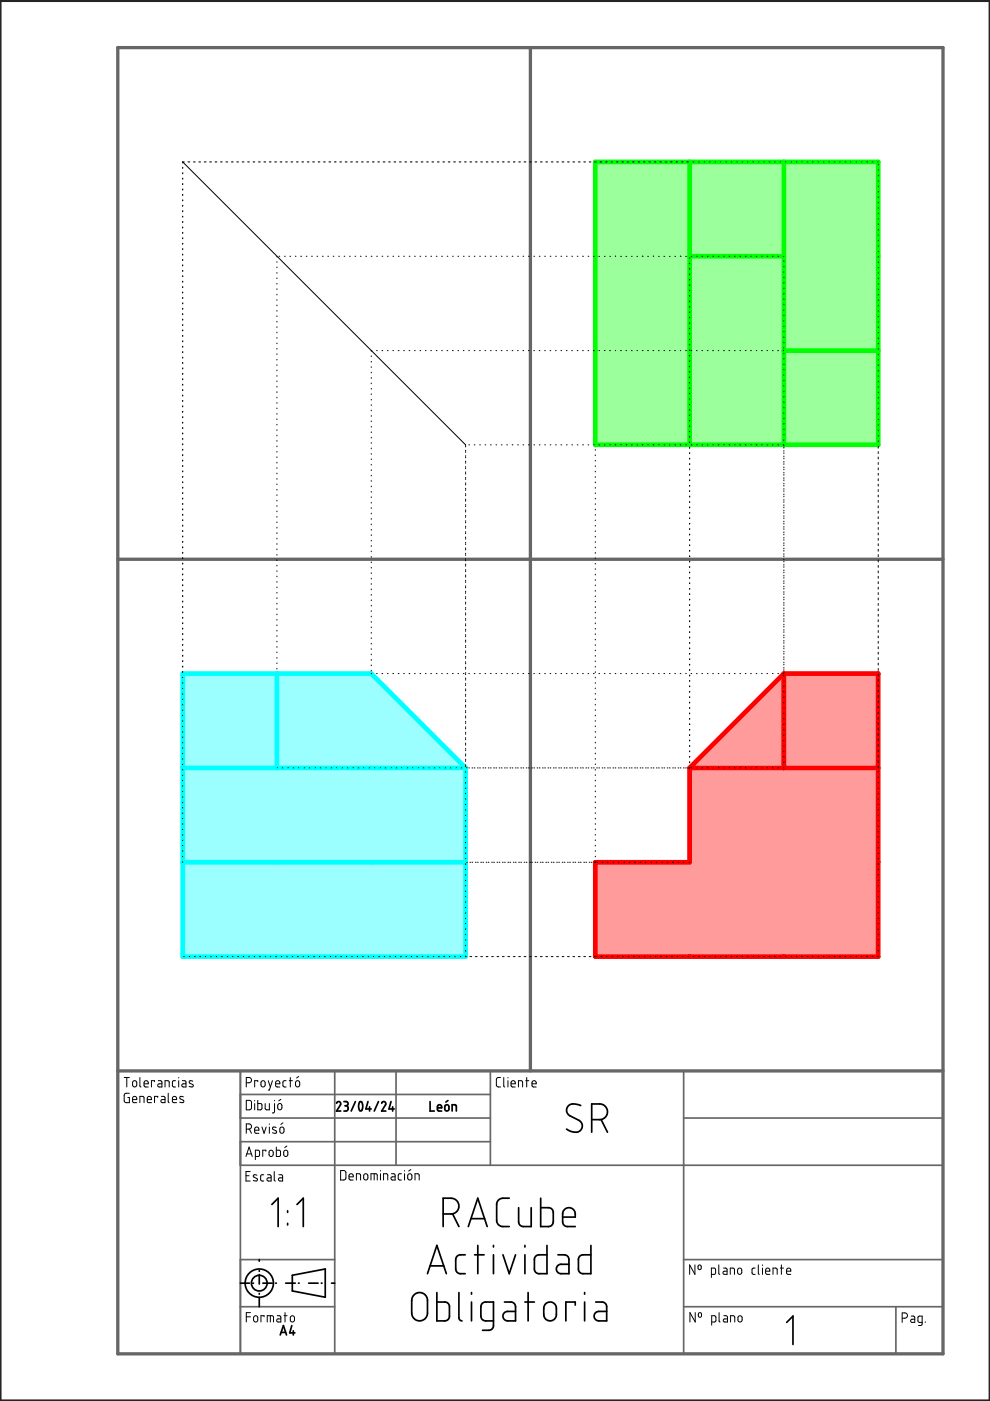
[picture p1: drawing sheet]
<svg xmlns="http://www.w3.org/2000/svg" width="210mm" height="297mm" viewBox="0 0 210 297" stroke-linecap="round" stroke-linejoin="round" font-family="sans-serif">
<path d="M126.2 34.3h60v60h-60z" fill-rule="evenodd" fill="#9bff9b"/>
<path d="M38.7 142.8h40l20 20v40h-60z" fill-rule="evenodd" fill="#9bffff"/>
<path d="M166.2 142.8h20v60h-60v-20h20v-20z" fill-rule="evenodd" fill="#ff9b9b"/>
<path d="M0 .1h210v297h-210z" fill="none" stroke="#242424" stroke-width=".7"/>
<path d="M25 10.1h174.9v276.9h-174.9zM112.5 10.1v217M25 118.6h174.9M25 227.1h174.9" fill="none" stroke="#666" stroke-width=".7"/>
<g fill="none" stroke="#666" stroke-width=".36">
<path d="M51 227.1v59.9M51 237h53M51 232.1h53M71 227.1v59.9M84 227.1v20M104 227.1v20M144.9 227.1v59.9M144.9 237h55M51 247.1h148.9M51 242.1h53M51 267.1h20M51 277.1h20"/>
<path d="M144.9 267.1h55M144.9 277.1h55M189.9 277.1v9.9"/>
</g>
<g fill="none" stroke="#000" stroke-width=".36">
<path d="M71.4 233.9l.3-.3 .5 .2v.4l-.8 1.4h.8M72.9 233.6h.5l.4 .2-.1 .4-.3 .2M73.1 234.4h.3M73.4 234.4l.3 .3 .1 .5-.3 .3-.6 .1M75.4 233.6l-.9 2M76.2 233.7a.57 .57 0 0 1 .6 .1 .57 .57 0 0 1 .1 .6l-.1 .9a.38 .38 0 0 1-.6 .2 .38 .38 0 0 1-.1-.5l-.1-.6zM78 233.6l-.4 1.5h1.1M78.4 234.7v.9M80.2 233.6l-.8 2M80.9 233.9l.4-.3 .5 .2v.3l-.9 1.5h.9M82.9 233.6l-.4 1.5h1.1M83.2 234.7v.9"/>
<path d="M91.2 233.6v2h.9M92.8 234.9h.8l-.1-.6-.6 .1-.1 .9 .2 .2 .6 .1M94.4 234.4l.2-.2 .5 .2 .1 .8-.2 .3-.3 .1-.3-.2zM95 233.3l-.5 .4M95.9 235.6v-1.4l.8 .2 .1 1.2M123.1 234.4l-1.1-.3h-1l-.6 .5-.3 .9 .5 .9 2.6 1.5 .3 .7-.2 .8-.3 .4-.7 .3-1.1-.2-1.1-.5M125.5 237.4h1.8l.9-.4 .5-.6 .1-.6-.1-.6-.3-.5-1-.6h-1.9v6M127.4 237.4l1.4 2.7M57.6 255.4l1.4-1.4v6.1M61 256.7v.3M61 259.4v.3M63 255.4l1.3-1.4v6.1"/>
<path d="M94 257.4h1.9l1-.6 .3-.4 .1-.8-.2-.6-.3-.5-.9-.4-1.9-.1v6.1M95.9 257.3l1.4 2.8M99.9 258.4h2.8M108 254l-2 .2-.5 .4-.2 .6v3.7l.2 .5 .8 .6 1.7 .1M110 256.1v3.2l.4 .6 .5 .2h1.7v-4M114.6 254v6.1l2.2-.2 .4-.3 .1-.5v-2.1l-.1-.5-.8-.4h-1.8M119.3 258h2.7l-.1-1.1-.5-.6-.9-.2-.5 .1-.4 .4-.3 .7v1.9l.2 .5 .5 .3 2 .1M51 272.1h1.9M53.6 272.1h.1M55 267.1v.3M55 269.4v.1M55 270.2v2"/>
<path d="M55 274.2v.2M55 275.1v2M55.7 272.1h2M58.4 272.1h.2M60.6 272.1h2M62 270.4l7-1.4v6l-7-1.3zM63.3 272.1h.1M65.4 272.1h2M68.1 272.1h.2M70.3 272.1h.7M87.8 274.5l.7-.4h.8l.8 .4 .5 .7v3.6l-.4 .7-.6 .5-.7 .1-.6-.2-.6-.5-.3-.5-.1-3.4zM90.6 270l2-5.9 2 5.9"/>
<path d="M91.2 268.4h2.9M92.6 274v6.1h1.7l.6-.2 .4-.7v-2.3l-.2-.4-.6-.4h-1.9M97.3 274v5.5l.3 .4 .4 .2M98.6 266l-1.4 .1-.4 .5-.2 .4v2.1l.2 .5 .7 .4h1.1M99.3 260.1l2-6.1 2 6.1M100 274v.4M100 276.1v4M100.6 266h2M101.3 264.1v5.9M104.6 264.1v.3M104.6 266v4M106.6 266l1.4 4 1.3-4"/>
<path d="M107 276.1h1.6l.5 .4 .2 .5v3.1h-1.7l-.6-.3-.3-.4-.1-.5 .4-.7 .5-.2h1.8M111.3 264.1v.3M111.3 266v4M111.3 276.1h2M112 274v6.1M115.7 276.5l.6-.4h.6l.6 .3 .4 .5v2.1l-.3 .6-.4 .4h-1l-.4-.2-.4-.5-.1-2zM116 264.1v5.9l-2.2-.1-.5-.7v-2.3l.1-.3 .7-.5 1.9-.1M118.3 266l1.6 .1 .5 .3 .2 .5v3.1h-1.8l-.5-.2-.3-.6v-.6l.3-.3 .5-.2h1.8M122 276.7v-.6h-2v4M124 274v.4M124 276.1v4M125.3 264.1v5.9l-2.1-.1-.4-.3-.2-.4v-2.3l.2-.3 .6-.5 1.9-.1"/>
<path d="M126.3 276.1h1.7l.5 .4 .1 .4v3.2h-1.7l-.6-.3-.3-.4v-.5l.4-.7 .5-.2h1.7M59.4 283l.7-1.9 .6 1.9M59.6 282.5h1M61.9 281.1l-.5 1.5h1.1M62.2 282.2v.8M104.6 280.1l-1.9-.1-.6-.5-.1-2.5 .1-.5 .4-.3 2.1-.1v5.1l-.2 .5-.4 .3h-1.7M166.8 280.4l1.3-1.4v6.1"/>
<circle cx="55" cy="272" r="3"/>
<circle cx="55" cy="272" r="1.67"/>
</g>
<g fill="none" stroke="#000" stroke-width=".21">
<path d="M38.7 34.3l60 60.2M38.7 34.3h.2M38.7 34.3v.2M38.7 35.5v.2M38.7 36.6v.3M38.7 37.8v.2M38.7 38.9v.2M38.9 34.3h.2M39.9 34.3h.1M40.1 34.3h.1M41 34.3h.2M41.2 34.3h.2"/>
<path d="M42.2 34.3h.1M42.4 34.3h.1M43.3 34.3h.2M43.5 34.3h.2M44.4 34.3h.2M44.7 34.3h.1M45.6 34.3h.2M45.8 34.3h.2M46.8 34.3h.1M47 34.3h.1M47.9 34.3h.1M48.1 34.3h.2"/>
<path d="M49.1 34.3h.1M49.3 34.3h.1M50.2 34.3h.2M50.4 34.3h.2M51.4 34.3h.1M51.6 34.3h.1M52.5 34.3h.2M52.7 34.3h.2M53.7 34.3h.1M53.9 34.3h.1M54.8 34.3h.1M55 34.3h.2"/>
<path d="M56 34.3h.1M56.2 34.3h.1M57.1 34.3h.2M57.3 34.3h.2M58.3 34.3h.1M58.5 34.3h.1M59.4 34.3h.2M59.6 34.3h.2M60.6 34.3h.1M60.8 34.3h.1M61.7 34.3h.1M61.9 34.3h.2"/>
<path d="M62.8 34.3h.2M63.1 34.3h.1M64 34.3h.2M64.2 34.3h.2M65.2 34.3h.1M65.4 34.3h.1M66.3 34.3h.1M66.5 34.3h.2M67.5 34.3h.1M67.7 34.3h.1M68.6 34.3h.1M68.8 34.3h.2"/>
<path d="M69.7 34.3h.2M70 34.3h.1M70.9 34.3h.2M71.1 34.3h.2M72.1 34.3h.1M72.3 34.3h.1M73.2 34.3h.1M73.4 34.3h.2M74.3 34.3h.2M74.6 34.3h.1M75.5 34.3h.1M75.7 34.3h.2"/>
<path d="M76.6 34.3h.2M76.9 34.3h.1M77.8 34.3h.1M78 34.3h.2M79 34.3h.1M79.2 34.3h.1M80.1 34.3h.1M80.3 34.3h.2M81.2 34.3h.2M81.5 34.3h.1M82.4 34.3h.1M82.6 34.3h.2"/>
<path d="M83.5 34.3h.2M83.8 34.3h.1M84.7 34.3h.1M84.9 34.3h.2M85.9 34.3h.1M86.1 34.3h.1M87 34.3h.1M87.2 34.3h.2M88.1 34.3h.2M88.3 34.3h.2M89.3 34.3h.2M89.5 34.3h.2"/>
<path d="M90.4 34.3h.2M90.7 34.3h.1M91.6 34.3h.1M91.8 34.3h.1M92.7 34.3h.2M93 34.3h.1M93.9 34.3h.1M94.1 34.3h.2M95 34.3h.2M95.2 34.3h.2M96.2 34.3h.1M96.4 34.3h.2"/>
<path d="M97.3 34.3h.2M97.6 34.3h.1M98.5 34.3h.1M98.7 34.3h.1M99.6 34.3h.2M99.9 34.3h.1M100.8 34.3h.1M101 34.3h.2M101.9 34.3h.2M102.2 34.3h.1M103.1 34.3h.1M103.3 34.3h.2"/>
<path d="M104.2 34.3h.2M104.5 34.3h.1M105.4 34.3h.1M105.6 34.3h.1M106.5 34.3h.2M106.7 34.3h.2M107.7 34.3h.1M107.9 34.3h.2M108.8 34.3h.2M109.1 34.3h.1M110 34.3h.1M110.2 34.3h.1"/>
<path d="M111.1 34.3h.2M111.4 34.3h.1M112.3 34.3h.1M112.5 34.3h.1M113.4 34.3h.2M113.6 34.3h.2M114.6 34.3h.1M114.8 34.3h.2M115.7 34.3h.2M116 34.3h.1M116.9 34.3h.1M117.1 34.3h.1"/>
<path d="M118 34.3h.2M118.2 34.3h.2M119.2 34.3h.1M119.4 34.3h.1M120.3 34.3h.2M120.5 34.3h.2M121.5 34.3h.1M121.7 34.3h.1M122.6 34.3h.2M122.9 34.3h.1M123.8 34.3h.1M124 34.3h.1"/>
<path d="M124.9 34.3h.2M125.1 34.3h.2M126.1 34.3h.1M126.3 34.3h.1M127.2 34.3h.2M127.4 34.3h.2M128.4 34.3h.1M128.6 34.3h.1M129.5 34.3h.2M129.8 34.3h.1M130.7 34.3h.1M130.9 34.3h.1"/>
<path d="M131.8 34.3h.2M132 34.3h.2M133 34.3h.1M133.2 34.3h.1M134.1 34.3h.2M134.3 34.3h.2M135.3 34.3h.1M135.5 34.3h.1M136.4 34.3h.2M136.6 34.3h.2M137.6 34.3h.1M137.8 34.3h.1"/>
<path d="M138.7 34.3h.2M138.9 34.3h.2M139.9 34.3h.1M140.1 34.3h.1M141 34.3h.2M141.2 34.3h.2M142.2 34.3h.1M142.4 34.3h.1M143.3 34.3h.2M143.5 34.3h.2M144.5 34.3h.1M144.7 34.3h.1"/>
<path d="M145.6 34.3h.2M145.8 34.3h.2M147 34.3h.1M148.1 34.3h.2M149.3 34.3h.1M150.4 34.3h.2M151.6 34.3h.1M152.7 34.3h.2M153.9 34.3h.1M155 34.3h.2M156.2 34.3h.1M157.3 34.3h.2"/>
<path d="M158.5 34.3h.1M159.6 34.3h.2M160.8 34.3h.1M161.9 34.3h.2M163.1 34.3h.1M164.2 34.3h.2M165.4 34.3h.1M166.5 34.3h.2M167.7 34.3h.1M168.8 34.3h.2M170 34.3h.1M171.1 34.3h.2"/>
<path d="M172.3 34.3h.1M173.4 34.3h.2M174.6 34.3h.1M175.7 34.3h.2M176.9 34.3h.1M178 34.3h.2M179.2 34.3h.1M180.3 34.3h.2M181.5 34.3h.1M182.6 34.3h.2M183.8 34.3h.1M184.9 34.3h.2"/>
<path d="M186.1 34.3h.1M186.2 34.8v.2M186.2 36v.1M186.2 37.1v.2M186.2 38.3v.1M186.2 39.4v.2M38.7 40.1v.2M38.7 41.2v.2M38.7 42.4v.2M38.7 43.5v.2M38.7 44.7v.2M38.7 45.8v.2"/>
<path d="M38.7 47v.2M38.7 48.1v.2M38.7 49.3v.2M38.7 50.4v.2M38.7 51.6v.2M38.7 52.7v.2M38.7 53.9v.2M38.7 55v.2M38.7 56.2v.2M38.7 57.3v.2M38.7 58.5v.2M38.7 59.6v.2"/>
<path d="M58.7 54.3v.2M58.7 55.5v.1M58.7 56.6v.2M58.7 57.8v.1M58.7 58.9v.2M59.2 54.3h.1M60.3 54.3h.2M61.5 54.3h.1M62.6 54.3h.2M63.8 54.3h.1M64.9 54.3h.2M66.1 54.3h.1"/>
<path d="M67.2 54.3h.2M68.4 54.3h.1M69.5 54.3h.2M70.7 54.3h.1M71.8 54.3h.2M73 54.3h.1M74.1 54.3h.2M75.3 54.3h.1M76.4 54.3h.2M77.6 54.3h.1M78.7 54.3h.2M79.9 54.3h.1"/>
<path d="M81 54.3h.2M82.1 54.3h.2M83.3 54.3h.2M84.5 54.3h.1M85.6 54.3h.1M86.8 54.3h.1M87.9 54.3h.2M89 54.3h.2M90.2 54.3h.2M91.4 54.3h.1M92.5 54.3h.1M93.6 54.3h.2"/>
<path d="M94.8 54.3h.2M95.9 54.3h.2M97.1 54.3h.1M98.3 54.3h.1M99.4 54.3h.1M100.5 54.3h.2M101.7 54.3h.2M102.8 54.3h.2M104 54.3h.1M105.2 54.3h.1M106.3 54.3h.1M107.4 54.3h.2"/>
<path d="M108.6 54.3h.2M109.7 54.3h.2M110.9 54.3h.1M112 54.3h.2M113.2 54.3h.1M114.3 54.3h.2M115.5 54.3h.1M116.6 54.3h.2M117.8 54.3h.1M118.9 54.3h.2M120.1 54.3h.1M121.2 54.3h.2"/>
<path d="M122.4 54.3h.1M123.5 54.3h.2M124.7 54.3h.1M125.8 54.3h.2M127 54.3h.1M128.1 54.3h.2M129.3 54.3h.1M130.4 54.3h.2M131.6 54.3h.1M132.7 54.3h.2M133.9 54.3h.1M135 54.3h.2"/>
<path d="M136.2 54.3h.1M137.3 54.3h.2M138.5 54.3h.1M139.6 54.3h.2M140.8 54.3h.1M141.9 54.3h.2M143.1 54.3h.1M144.2 54.3h.2M145.4 54.3h.1M146.2 54.6v.2M146.2 55.8v.1M146.2 56.9v.2"/>
<path d="M146.2 58.1v.1M146.2 59.2v.2M146.5 54.3h.2M147.7 54.3h.1M148.8 54.3h.2M150 54.3h.1M151.1 54.3h.2M152.3 54.3h.1M153.4 54.3h.2M154.6 54.3h.1M155.7 54.3h.2M156.9 54.3h.1"/>
<path d="M158 54.3h.2M159.2 54.3h.1M160.3 54.3h.2M161.5 54.3h.1M162.6 54.3h.2M163.8 54.3h.1M164.9 54.3h.2M166.1 54.3h.1M166.2 55.3v.2M166.2 56.5v.1M166.2 57.6v.2M166.2 58.8v.1"/>
<path d="M166.2 59.9v.1M186.2 40.6v.1M186.2 41.7v.2M186.2 42.9v.1M186.2 44v.2M186.2 45.2v.1M186.2 46.3v.2M186.2 47.5v.1M186.2 48.6v.2M186.2 49.8v.1M186.2 50.9v.2M186.2 52.1v.1"/>
<path d="M186.2 53.2v.2M186.2 54.4v.1M186.2 55.5v.2M186.2 56.7v.1M186.2 57.8v.2M186.2 59v.1M38.7 60.8v.2M38.7 61.9v.2M38.7 63.1v.2M38.7 64.2v.2M38.7 65.4v.2M38.7 66.5v.2"/>
<path d="M38.7 67.6v.3M38.7 68.8v.2M38.7 70v.2M38.7 71.1v.2M38.7 72.3v.2M38.7 73.4v.2M38.7 74.5v.3M38.7 75.7v.2M38.7 76.9v.2M38.7 78v.2M38.7 79.1v.3M58.7 60.1v.1"/>
<path d="M58.7 61.2v.2M58.7 62.4v.1M58.7 63.5v.2M58.7 64.7v.1M58.7 65.8v.2M58.7 67v.1M58.7 68.1v.2M58.7 69.3v.1M58.7 70.4v.2M58.7 71.6v.1M58.7 72.7v.2M58.7 73.9v.1"/>
<path d="M58.7 75v.2M58.7 76.2v.1M58.7 77.3v.2M58.7 78.5v.1M58.7 79.6v.2M78.7 75.5v.1M78.7 76.6v.2M78.7 77.8v.1M78.7 78.9v.2M78.8 74.3l-.1 .2M79.8 74.3h.2M81 74.3h.2"/>
<path d="M82.1 74.3h.2M83.3 74.3h.1M84.4 74.3h.2M85.6 74.3h.1M86.7 74.3h.2M87.9 74.3h.1M89 74.3h.2M90.2 74.3h.1M91.3 74.3h.2M92.5 74.3h.1M93.6 74.3h.2M94.8 74.3h.1"/>
<path d="M95.9 74.3h.2M97.1 74.3h.1M98.2 74.3h.2M99.4 74.3h.1M100.5 74.3h.2M101.7 74.3h.1M102.8 74.3h.2M104 74.3h.1M105.1 74.3h.2M106.3 74.3h.1M107.4 74.3h.2M108.6 74.3h.1"/>
<path d="M109.7 74.3h.2M110.9 74.3h.1M112 74.3h.2M113.2 74.3h.1M114.3 74.3h.2M115.5 74.3h.1M116.6 74.3h.2M117.8 74.3h.1M118.9 74.3h.2M120.1 74.3h.1M121.2 74.3h.2M122.4 74.3h.1"/>
<path d="M123.5 74.3h.2M124.7 74.3h.1M125.8 74.3h.2M127 74.3h.1M128.1 74.3h.2M129.3 74.3h.1M130.4 74.3h.2M131.6 74.3h.1M132.7 74.3h.2M133.9 74.3h.1M135 74.3h.2M136.2 74.3h.1"/>
<path d="M137.3 74.3h.2M138.5 74.3h.1M139.6 74.3h.2M140.8 74.3h.1M141.9 74.3h.2M143.1 74.3h.1M144.2 74.3h.2M145.4 74.3h.1M146.2 60.4v.1M146.2 61.5v.2M146.2 62.7v.1M146.2 63.8v.2"/>
<path d="M146.2 65v.1M146.2 66.1v.2M146.2 67.3v.1M146.2 68.4v.2M146.2 69.6v.1M146.2 70.7v.2M146.2 71.9v.1M146.2 73v.2M146.2 74.2v.1M146.2 75.3v.2M146.2 76.5v.1M146.2 77.6v.2"/>
<path d="M146.2 78.8v.1M146.2 79.9v.2M146.5 74.3h.2M147.7 74.3h.1M148.8 74.3h.2M150 74.3h.1M151.1 74.3h.2M152.3 74.3h.1M153.4 74.3h.2M154.6 74.3h.1M155.7 74.3h.2M156.9 74.3h.1"/>
<path d="M158 74.3h.2M159.2 74.3h.1M160.3 74.3h.2M161.5 74.3h.1M162.6 74.3h.2M163.8 74.3h.1M164.9 74.3h.2M166.1 74.3h.1M166.2 61.1v.1M166.2 62.2v.2M166.2 63.4v.1M166.2 64.5v.2"/>
<path d="M166.2 65.7v.1M166.2 66.8v.2M166.2 68v.1M166.2 69.1v.2M166.2 70.3v.1M166.2 71.4v.2M166.2 72.6v.1M166.2 73.7v.2M166.2 74.8v.2M166.2 76v.2M166.2 77.2v.1M166.2 78.3v.1"/>
<path d="M166.2 79.5v.1M186.2 60.1v.2M186.2 61.3v.1M186.2 62.4v.2M186.2 63.6v.1M186.2 64.7v.2M186.2 65.9v.1M186.2 67v.2M186.2 68.2v.1M186.2 69.3v.2M186.2 70.5v.1M186.2 71.6v.2"/>
<path d="M186.2 72.8v.1M186.2 73.9v.2M186.2 75.1v.1M186.2 76.2v.2M186.2 77.4v.1M186.2 78.5v.2M186.2 79.7v.1M38.7 80.3v.2M38.7 81.4v.3M38.7 82.6v.2M38.7 83.8v.2M38.7 84.9v.2"/>
<path d="M38.7 86v.3M38.7 87.2v.2M38.7 88.3v.3M38.7 89.5v.2M38.7 90.7v.2M38.7 91.8v.2M38.7 92.9v.3M38.7 94.1v.2M38.7 95.2v.3M38.7 96.4v.2M38.7 97.5v.3M38.7 98.7v.2"/>
<path d="M38.7 99.8v.3M58.7 80.8v.1M58.7 81.9v.2M58.7 83.1v.1M58.7 84.2v.2M58.7 85.4v.1M58.7 86.5v.2M58.7 87.7v.1M58.7 88.8v.2M58.7 90v.1M58.7 91.1v.2M58.7 92.3v.1"/>
<path d="M58.7 93.4v.2M58.7 94.6v.1M58.7 95.7v.2M58.7 96.9v.1M58.7 98v.2M58.7 99.2v.1M78.7 80.1v.1M78.7 81.2v.2M78.7 82.4v.1M78.7 83.5v.2M78.7 84.7v.1M78.7 85.8v.2"/>
<path d="M78.7 87v.1M78.7 88.1v.2M78.7 89.3v.1M78.7 90.4v.2M78.7 91.6v.1M78.7 92.7v.2M78.7 93.9v.1M78.7 95v.2M78.7 96.2v.1M78.7 97.3v.2M78.7 98.4v.2M78.7 99.6v.2"/>
<path d="M98.7 94.6v.2M98.7 95.5v.1M98.7 95.8v.1M98.7 96.6v.2M98.7 96.9v.2M98.7 97.8v.1M98.7 98.1v.1M98.7 98.9v.2M98.7 99.2v.2M99.4 94.3h.1M100.5 94.3h.2M101.7 94.3h.2"/>
<path d="M102.8 94.3h.2M104 94.3h.1M105.2 94.3h.1M106.3 94.3h.1M107.4 94.3h.2M108.6 94.3h.2M109.7 94.3h.2M110.9 94.3h.1M112 94.3h.2M113.2 94.3h.1M114.3 94.3h.2M115.5 94.3h.1"/>
<path d="M116.6 94.3h.2M117.8 94.3h.1M118.9 94.3h.2M120.1 94.3h.1M121.2 94.3h.2M122.4 94.3h.1M123.5 94.3h.2M124.7 94.3h.1M125.8 94.3h.2M126.2 95.3v.2M126.2 96.5v.1M126.2 97.6v.1"/>
<path d="M126.2 98.8v.1M126.2 99.9v.2M127 94.3h.1M128.1 94.3h.2M129.3 94.3h.1M130.4 94.3h.2M131.6 94.3h.1M132.7 94.3h.2M133.9 94.3h.1M135 94.3h.2M136.2 94.3h.1M137.3 94.3h.2"/>
<path d="M138.5 94.3h.1M139.6 94.3h.2M140.8 94.3h.1M141.9 94.3h.2M143.1 94.3h.1M144.2 94.3h.2M145.4 94.3h.1M146.2 81.1v.1M146.2 82.2v.2M146.2 83.4v.1M146.2 84.5v.2M146.2 85.7v.1"/>
<path d="M146.2 86.8v.2M146.2 88v.1M146.2 89.1v.2M146.2 90.3v.1M146.2 91.4v.2M146.2 92.6v.1M146.2 93.7v.2M146.2 94.9v.1M146.2 96v.2M146.2 97.2v.1M146.2 98.3v.2M146.2 99.5v.1"/>
<path d="M146.5 94.3h.2M147.7 94.3h.1M148.8 94.3h.2M150 94.3h.1M151.1 94.3h.2M152.3 94.3h.1M153.4 94.3h.2M154.6 94.3h.1M155.7 94.3h.2M156.9 94.3h.1M158 94.3h.2M159.2 94.3h.1"/>
<path d="M160.3 94.3h.2M161.5 94.3h.1M162.6 94.3h.2M163.8 94.3h.1M164.9 94.3h.2M166.1 94.3h.1M166.2 80.6v.2M166.2 81.7v.2M166.2 82.9v.2M166.2 84.1v.1M166.2 85.2v.1M166.2 86.3v.2"/>
<path d="M166.2 87.5v.2M166.2 88.6v.2M166.2 89.8v.1M166.2 91v.1M166.2 92.1v.1M166.2 93.2v.2M166.2 94.4v.2M166.2 94.9v.1M166.2 95.5v.2M166.2 96v.2M166.2 96.7v.1M166.2 97.2v.1"/>
<path d="M166.2 97.8v.2M166.2 98.3v.2M166.2 99v.1M166.2 99.5v.1M186.2 80.8v.2M186.2 82v.1M186.2 83.1v.2M186.2 84.3v.1M186.2 85.4v.2M186.2 86.6v.1M186.2 87.7v.2M186.2 88.9v.1"/>
<path d="M186.2 90v.2M186.2 91.2v.1M186.2 92.3v.2M186.2 93.5v.1M186.2 94.6v.2M186.2 94.9v.1M186.2 95.8v.1M186.2 96v.2M186.2 96.9v.1M186.2 97.2v.1M186.2 98.1v.1M186.2 98.3v.2"/>
<path d="M186.2 99.2v.2M186.2 99.5v.1M38.7 101v.2M38.7 102.2v.2M38.7 103.3v.2M38.7 104.4v.3M38.7 105.6v.2M38.7 106.7v.3M38.7 107.9v.2M38.7 109v.3M38.7 110.2v.2M38.7 111.3v.3"/>
<path d="M38.7 112.5v.2M38.7 113.6v.3M38.7 114.8v.2M38.7 115.9v.3M38.7 117.1v.2M38.7 118.2v.2M38.7 119.4v.2M58.7 100.3v.2M58.7 101.5v.1M58.7 102.6v.2M58.7 103.8v.1M58.7 104.9v.2"/>
<path d="M58.7 106.1v.1M58.7 107.2v.2M58.7 108.4v.1M58.7 109.5v.2M58.7 110.7v.1M58.7 111.8v.2M58.7 112.9v.2M58.7 114.1v.2M58.7 115.3v.1M58.7 116.4v.1M58.7 117.6v.1M58.7 118.7v.2"/>
<path d="M58.7 119.8v.2M78.7 100.8v.1M78.7 101.9v.1M78.7 103.1v.1M78.7 104.2v.2M78.7 105.3v.2M78.7 106.5v.2M78.7 107.7v.1M78.7 108.8v.1M78.7 109.9v.2M78.7 111.1v.2M78.7 112.2v.2"/>
<path d="M78.7 113.4v.1M78.7 114.6v.1M78.7 115.7v.1M78.7 116.8v.2M78.7 118v.2M78.7 119.1v.2M98.7 100.1v.1M98.7 100.4v.1M98.7 101.2v.2M98.7 101.5v.2M98.7 102.4v.1M98.7 102.7v.1"/>
<path d="M98.7 103.5v.2M98.7 103.8v.2M98.7 104.6v.2M98.7 105v.1M98.7 105.8v.2M98.7 106.1v.2M98.7 107v.1M98.7 107.3v.1M98.7 108.1v.1M98.7 108.4v.2M98.7 109.3v.1M98.7 109.6v.1"/>
<path d="M98.7 110.4v.2M98.7 110.7v.2M98.7 111.5v.2M98.7 111.9v.1M98.7 112.7v.2M98.7 113v.2M98.7 113.9v.1M98.7 114.2v.1M98.7 115v.1M98.7 115.3v.2M98.7 116.2v.1M98.7 116.5v.1"/>
<path d="M98.7 117.3v.2M98.7 117.6v.2M98.7 118.4v.2M98.7 118.8v.1M98.7 119.6v.2M98.7 119.9v.2M126.2 101v.2M126.2 102.2v.2M126.2 103.4v.1M126.2 104.5v.1M126.2 105.6v.2M126.2 106.8v.2"/>
<path d="M126.2 107.9v.2M126.2 109.1v.1M126.2 110.3v.1M126.2 111.4v.1M126.2 112.5v.2M126.2 113.7v.2M126.2 114.9v.1M126.2 116v.1M126.2 117.1v.2M126.2 118.3v.1M126.2 119.4v.2M146.2 100.6v.2"/>
<path d="M146.2 101.7v.2M146.2 102.9v.2M146.2 104.1v.1M146.2 105.2v.2M146.2 106.4v.1M146.2 107.5v.2M146.2 108.6v.2M146.2 109.8v.2M146.2 111v.1M146.2 112.1v.1M146.2 113.3v.1M146.2 114.4v.2"/>
<path d="M146.2 115.5v.2M146.2 116.7v.2M146.2 117.9v.1M146.2 119v.1M166.2 100.1v.2M166.2 100.6v.2M166.2 101.3v.2M166.2 101.7v.2M166.2 102.4v.2M166.2 102.9v.2M166.2 103.6v.1M166.2 104.1v.1"/>
<path d="M166.2 104.7v.2M166.2 105.2v.1M166.2 105.9v.1M166.2 106.4v.1M166.2 107v.2M166.2 107.5v.2M166.2 108.2v.1M166.2 108.6v.2M166.2 109.3v.2M166.2 109.8v.2M166.2 110.5v.1M166.2 111v.1"/>
<path d="M166.2 111.6v.2M166.2 112.1v.1M166.2 112.8v.1M166.2 113.3v.1M166.2 113.9v.2M166.2 114.4v.2M166.2 115.1v.1M166.2 115.5v.2M166.2 116.2v.2M166.2 116.7v.2M166.2 117.4v.1M166.2 117.9v.1"/>
<path d="M166.2 118.5v.2M166.2 119v.1M166.2 119.7v.1M186.2 100.4v.1M186.2 100.6v.2M186.2 101.5v.2M186.2 101.7v.2M186.2 102.7v.1M186.2 102.9v.2M186.2 103.8v.1M186.2 104.1v.1M186.2 105v.1"/>
<path d="M186.2 105.2v.1M186.2 106.1v.2M186.2 106.4v.1M186.2 107.3v.1M186.2 107.5v.2M186.2 108.4v.2M186.2 108.6v.2M186.2 109.6v.1M186.2 109.8v.2M186.2 110.7v.1M186.2 111v.1M186.2 111.8v.2"/>
<path d="M186.2 112.1v.1M186.2 113v.2M186.2 113.3v.1M186.2 114.2v.1M186.2 114.4v.2M186.2 115.3v.1M186.2 115.5v.2M186.2 116.5v.1M186.2 116.7v.2M186.2 117.6v.2M186.2 117.9v.1M186.2 118.7v.2"/>
<path d="M186.2 119v.1M186.2 119.9v.2M38.7 120.5v.3M38.7 121.7v.2M38.7 122.8v.3M38.7 124v.2M38.7 125.1v.2M38.7 126.3v.2M38.7 127.4v.3M38.7 128.6v.2M38.7 129.7v.2M38.7 130.9v.2"/>
<path d="M38.7 132v.2M38.7 133.2v.2M38.7 134.3v.3M38.7 135.5v.2M38.7 136.6v.2M38.7 137.8v.2M38.7 138.9v.2M58.7 121v.2M58.7 122.2v.1M58.7 123.3v.1M58.7 124.5v.1M58.7 125.6v.2"/>
<path d="M58.7 126.7v.2M58.7 127.9v.2M58.7 129.1v.1M58.7 130.2v.1M58.7 131.3v.2M58.7 132.5v.2M58.7 133.6v.2M58.7 134.8v.1M58.7 136v.1M58.7 137.1v.1M58.7 138.2v.2M58.7 139.4v.2"/>
<path d="M78.7 120.3v.1M78.7 121.5v.1M78.7 122.6v.1M78.7 123.7v.2M78.7 124.9v.2M78.7 126v.2M78.7 127.2v.1M78.7 128.3v.2M78.7 129.5v.1M78.7 130.6v.2M78.7 131.8v.1M78.7 132.9v.2"/>
<path d="M78.7 134.1v.1M78.7 135.2v.2M78.7 136.4v.1M78.7 137.5v.2M78.7 138.7v.1M78.7 139.8v.2M98.7 120.8v.1M98.7 121.1v.1M98.7 121.9v.1M98.7 122.2v.2M98.7 123v.2M98.7 123.4v.1"/>
<path d="M98.7 124.2v.2M98.7 124.5v.2M98.7 125.3v.2M98.7 125.7v.1M98.7 126.5v.1M98.7 126.8v.2M98.7 127.7v.1M98.7 128v.1M98.7 128.8v.1M98.7 129.1v.2M98.7 129.9v.2M98.7 130.3v.1"/>
<path d="M98.7 131.1v.2M98.7 131.4v.2M98.7 132.2v.2M98.7 132.6v.1M98.7 133.4v.1M98.7 133.7v.2M98.7 134.5v.2M98.7 134.9v.1M98.7 135.7v.1M98.7 136v.2M98.7 136.8v.2M98.7 137.2v.1"/>
<path d="M98.7 138v.1M98.7 138.3v.2M98.7 139.1v.2M98.7 139.4v.2M126.2 120.6v.1M126.2 121.8v.1M126.2 122.9v.1M126.2 124v.2M126.2 125.2v.1M126.2 126.3v.2M126.2 127.5v.1M126.2 128.6v.2"/>
<path d="M126.2 129.8v.1M126.2 130.9v.2M126.2 132.1v.1M126.2 133.2v.2M126.2 134.4v.1M126.2 135.5v.2M126.2 136.7v.1M126.2 137.8v.2M126.2 139v.1M146.2 120.1v.2M146.2 121.3v.2M146.2 122.4v.2"/>
<path d="M146.2 123.6v.1M146.2 124.8v.1M146.2 125.9v.1M146.2 127v.2M146.2 128.2v.2M146.2 129.3v.2M146.2 130.5v.1M146.2 131.6v.2M146.2 132.8v.1M146.2 133.9v.2M146.2 135.1v.2M146.2 136.2v.2"/>
<path d="M146.2 137.4v.1M146.2 138.5v.2M146.2 139.7v.1M166.2 120.1v.2M166.2 120.8v.2M166.2 121.3v.2M166.2 122v.1M166.2 122.4v.2M166.2 123.1v.2M166.2 123.6v.1M166.2 124.3v.1M166.2 124.8v.1"/>
<path d="M166.2 125.4v.2M166.2 125.9v.1M166.2 126.6v.1M166.2 127v.2M166.2 127.7v.2M166.2 128.2v.2M166.2 128.9v.1M166.2 129.3v.2M166.2 130v.2M166.2 130.5v.1M166.2 131.2v.1M166.2 131.6v.2"/>
<path d="M166.2 132.3v.2M166.2 132.8v.1M166.2 133.5v.1M166.2 133.9v.2M166.2 134.6v.2M166.2 135.1v.1M166.2 135.8v.1M166.2 136.2v.2M166.2 136.9v.2M166.2 137.4v.1M166.2 138.1v.1M166.2 138.5v.2"/>
<path d="M166.2 139.2v.2M166.2 139.7v.1M186.2 120.1v.2M186.2 121.1v.1M186.2 121.3v.2M186.2 122.2v.1M186.2 122.4v.2M186.2 123.3v.2M186.2 123.6v.1M186.2 124.5v.2M186.2 124.8v.1M186.2 125.6v.2"/>
<path d="M186.2 125.9v.1M186.2 126.8v.1M186.2 127v.2M186.2 128v.1M186.2 128.2v.2M186.2 129.1v.1M186.2 129.3v.2M186.2 130.2v.2M186.2 130.5v.1M186.2 131.4v.2M186.2 131.6v.2M186.2 132.5v.2"/>
<path d="M186.2 132.8v.1M186.2 133.7v.1M186.2 133.9v.2M186.2 134.9v.1M186.2 135.1v.1M186.2 136v.1M186.2 136.2v.2M186.2 137.1v.2M186.2 137.4v.1M186.2 138.3v.2M186.2 138.5v.2M186.2 139.4v.2"/>
<path d="M186.2 139.7v.1M38.7 140.1v.2M38.7 141.2v.3M38.7 142.4v.2M38.7 143.6v.1M38.7 144.7v.2M38.7 145.9v.1M38.7 147v.2M38.7 148.2v.1M38.7 149.4v.1M38.7 150.5v.1M38.7 151.6v.2"/>
<path d="M38.7 152.8v.2M38.7 153.9v.2M38.7 155.1v.1M38.7 156.2v.2M38.7 157.4v.1M38.7 158.5v.2M38.7 159.7v.1M58.7 140.5v.2M58.7 141.7v.1M78.7 142.8h.1M78.7 141v.1M78.7 142.1v.2"/>
<path d="M79.8 142.8h.2M81 142.8h.2M82.1 142.8h.2M83.3 142.8h.1M84.4 142.8h.2M85.6 142.8h.1M86.7 142.8h.2M87.9 142.8h.1M89 142.8h.2M90.2 142.8h.1M91.3 142.8h.2M92.5 142.8h.1"/>
<path d="M93.6 142.8h.2M94.8 142.8h.1M95.9 142.8h.2M97.1 142.8h.1M98.2 142.8h.2M98.7 140.3v.1M98.7 140.6v.2M98.7 141.4v.2M98.7 141.8v.1M98.7 142.6v.1M98.7 142.9v.1M98.7 143.7v.2"/>
<path d="M98.7 144.1v.1M98.7 144.9v.1M98.7 145.2v.2M98.7 146v.2M98.7 146.3v.2M98.7 147.2v.1M98.7 147.5v.2M98.7 148.3v.2M98.7 148.7v.1M98.7 149.5v.1M98.7 149.8v.1M98.7 150.6v.2"/>
<path d="M98.7 150.9v.2M98.7 151.8v.1M98.7 152.1v.2M98.7 152.9v.2M98.7 153.2v.2M98.7 154.1v.1M98.7 154.4v.1M98.7 155.2v.2M98.7 155.6v.1M98.7 156.4v.1M98.7 156.7v.1M98.7 157.5v.2"/>
<path d="M98.7 157.8v.2M98.7 158.7v.1M98.7 159v.2M98.7 159.8v.2M99.4 142.8h.1M100.5 142.8h.2M101.7 142.8h.1M102.8 142.8h.2M104 142.8h.1M105.1 142.8h.2M106.3 142.8h.1M107.4 142.8h.2"/>
<path d="M108.6 142.8h.1M109.7 142.8h.2M110.9 142.8h.1M112 142.8h.2M113.2 142.8h.1M114.3 142.8h.2M115.5 142.8h.1M116.6 142.8h.2M117.8 142.8h.1M118.9 142.8h.2M120.1 142.8h.1M121.2 142.8h.2"/>
<path d="M122.4 142.8h.1M123.5 142.8h.2M124.7 142.8h.1M125.8 142.8h.2M126.2 140.1v.2M126.2 141.3v.1M126.2 142.4v.2M126.2 143.6v.1M126.2 144.7v.2M126.2 145.9v.1M126.2 147v.2M126.2 148.2v.1"/>
<path d="M126.2 149.3v.2M126.2 150.5v.1M126.2 151.6v.2M126.2 152.8v.1M126.2 153.9v.2M126.2 155.1v.1M126.2 156.2v.2M126.2 157.4v.1M126.2 158.5v.2M126.2 159.7v.1M127 142.8h.1M128.1 142.8h.2"/>
<path d="M129.3 142.8h.1M130.4 142.8h.2M131.6 142.8h.1M132.7 142.8h.2M133.9 142.8h.1M135 142.8h.2M136.2 142.8h.1M137.3 142.8h.2M138.5 142.8h.1M139.6 142.8h.2M140.8 142.8h.1M141.9 142.8h.2"/>
<path d="M143.1 142.8h.1M144.2 142.8h.2M145.4 142.8h.1M146.2 140.8v.2M146.2 142v.1M146.2 143.2v.1M146.2 144.3v.1M146.2 145.4v.2M146.2 146.6v.1M146.2 147.7v.2M146.2 148.9v.1M146.2 150v.2"/>
<path d="M146.2 151.2v.1M146.2 152.3v.2M146.2 153.5v.1M146.2 154.6v.2M146.2 155.8v.1M146.2 156.9v.2M146.2 158.1v.1M146.2 159.2v.2M146.5 142.8h.2M147.7 142.8h.1M148.8 142.8h.2M150 142.8h.1"/>
<path d="M151.1 142.8h.2M152.3 142.8h.1M153.4 142.8h.2M154.6 142.8h.1M155.7 142.8h.2M156.9 142.8h.1M158 142.8h.2M159.2 142.8h.1M160.3 142.8h.2M161.5 142.8h.1M162.6 142.8h.2M163.8 142.8h.1"/>
<path d="M164.9 142.8h.2M166.1 142.8h.1M166.2 140.4v.1M166.2 140.8v.2M166.2 141.5v.2M166.2 142v.1M166.2 142.7v.1M166.2 143.2v.1M166.2 144.3v.1M166.2 145.4v.2M166.2 146.6v.1M166.2 147.7v.2"/>
<path d="M166.2 148.9v.1M166.2 150v.2M166.2 151.2v.1M166.2 152.3v.2M166.2 153.5v.1M166.2 154.6v.2M166.2 155.8v.1M166.2 156.9v.2M166.2 158.1v.1M166.2 159.2v.2M186.2 140.6v.1M186.2 140.8v.2"/>
<path d="M186.2 141.7v.2M186.2 142v.1M186.2 142.9v.1M186.2 143.2v.1M186.2 144v.2M186.2 144.3v.1M186.2 145.2v.1M186.2 145.4v.2M186.2 146.3v.2M186.2 146.6v.1M186.2 147.5v.1M186.2 147.7v.2"/>
<path d="M186.2 148.6v.2M186.2 148.9v.1M186.2 149.8v.1M186.2 150v.2M186.2 150.9v.2M186.2 151.2v.1M186.2 152.1v.1M186.2 152.3v.2M186.2 153.2v.2M186.2 153.5v.1M186.2 154.4v.1M186.2 154.6v.2"/>
<path d="M186.2 155.5v.2M186.2 155.8v.1M186.2 156.7v.1M186.2 156.9v.2M186.2 157.8v.2M186.2 158.1v.1M186.2 159v.1M186.2 159.2v.2M38.7 160.8v.2M38.7 162v.1M38.7 163.1v.2M38.7 164.3v.1"/>
<path d="M38.7 165.4v.2M38.7 166.6v.1M38.7 167.7v.2M38.7 168.9v.1M38.7 170v.2M38.7 171.2v.1M38.7 172.3v.2M38.7 173.5v.1M38.7 174.6v.2M38.7 175.8v.1M38.7 176.9v.2M38.7 178.1v.1"/>
<path d="M38.7 179.2v.2M58.7 162.8h.1M59.8 162.8h.2M61 162.8h.2M62.1 162.8h.2M63.3 162.8h.1M64.5 162.8h.1M65.6 162.8h.1M66.7 162.8h.2M67.9 162.8h.2M69 162.8h.2M70.2 162.8h.1"/>
<path d="M71.4 162.8h.1M72.5 162.8h.1M73.6 162.8h.2M74.8 162.8h.2M75.9 162.8h.2M77.1 162.8h.1M78.2 162.8h.2M79.4 162.8h.1M80.5 162.8h.2M81.7 162.8h.1M82.8 162.8h.2M84 162.8h.1"/>
<path d="M85.1 162.8h.2M86.3 162.8h.1M87.4 162.8h.2M88.6 162.8h.1M89.7 162.8h.2M90.9 162.8h.1M92 162.8h.2M93.2 162.8h.1M94.3 162.8h.2M95.5 162.8h.1M96.6 162.8h.2M97.8 162.8h.1"/>
<path d="M98.7 160.1v.2M98.7 161v.1M98.7 161.3v.1M98.7 162.1v.2M98.7 162.4v.2M98.7 163.6v.1M98.7 164.7v.2M98.7 165.9v.2M98.7 167v.2M98.7 168.2v.1M98.7 169.3v.2M98.7 170.5v.1"/>
<path d="M98.7 171.6v.2M98.7 172.8v.1M98.7 173.9v.2M98.7 175.1v.1M98.7 176.2v.2M98.7 177.4v.1M98.7 178.5v.2M98.7 179.7v.1M98.9 162.8h.2M99.4 162.8h.1M100.1 162.8h.1M100.5 162.8h.2"/>
<path d="M101.2 162.8h.2M101.7 162.8h.2M102.4 162.8h.1M102.8 162.8h.2M103.5 162.8h.2M104 162.8h.1M104.7 162.8h.1M105.2 162.8h.1M105.8 162.8h.2M106.3 162.8h.1M107 162.8h.1M107.4 162.8h.2"/>
<path d="M108.1 162.8h.2M108.6 162.8h.2M109.3 162.8h.1M109.7 162.8h.2M110.4 162.8h.2M110.9 162.8h.1M111.6 162.8h.1M112 162.8h.2M112.7 162.8h.2M113.2 162.8h.1M113.9 162.8h.1M114.3 162.8h.2"/>
<path d="M115 162.8h.2M115.5 162.8h.1M116.2 162.8h.1M116.6 162.8h.2M117.3 162.8h.2M117.8 162.8h.1M118.5 162.8h.1M118.9 162.8h.2M119.6 162.8h.2M120.1 162.8h.1M120.8 162.8h.1M121.2 162.8h.2"/>
<path d="M121.9 162.8h.2M122.4 162.8h.1M123.1 162.8h.1M123.5 162.8h.2M124.2 162.8h.2M124.7 162.8h.1M125.4 162.8h.1M125.8 162.8h.2M126.2 160.8v.2M126.2 162v.1M126.2 163.1v.2M126.2 164.3v.1"/>
<path d="M126.2 165.4v.2M126.2 166.6v.1M126.2 167.7v.2M126.2 168.9v.1M126.2 170v.2M126.2 171.2v.1M126.2 172.3v.2M126.2 173.5v.1M126.2 174.6v.2M126.2 175.8v.1M126.2 176.9v.2M126.2 178.1v.1"/>
<path d="M126.2 179.2v.2M126.5 162.8h.2M127 162.8h.1M127.7 162.8h.1M128.1 162.8h.2M128.8 162.8h.2M129.3 162.8h.1M130 162.8h.1M130.4 162.8h.2M131.1 162.8h.2M131.6 162.8h.1M132.3 162.8h.1"/>
<path d="M132.7 162.8h.2M133.4 162.8h.2M133.9 162.8h.1M134.6 162.8h.1M135 162.8h.2M135.7 162.8h.2M136.2 162.8h.1M136.9 162.8h.1M137.3 162.8h.2M138 162.8h.2M138.5 162.8h.1M139.2 162.8h.1"/>
<path d="M139.6 162.8h.2M140.3 162.8h.2M140.8 162.8h.1M141.5 162.8h.1M141.9 162.8h.2M142.6 162.8h.2M143.1 162.8h.1M143.8 162.8h.1M144.2 162.8h.2M144.9 162.8h.2M145.4 162.8h.1M146.2 160.4v.1"/>
<path d="M146.2 161.5v.2M146.2 162.7l-.1 .1M146.5 162.8h.2M147.7 162.8h.1M148.8 162.8h.2M150 162.8h.1M151.1 162.8h.2M152.3 162.8h.1M153.4 162.8h.2M154.6 162.8h.1M155.7 162.8h.2M156.9 162.8h.1"/>
<path d="M158 162.8h.2M159.2 162.8h.1M160.3 162.8h.2M161.5 162.8h.1M162.6 162.8h.2M163.8 162.8h.1M164.9 162.8h.2M166.2 162.7l-.1 .1M166.2 160.4v.1M166.2 161.5v.2M186.2 160.1v.2M186.2 160.4v.1"/>
<path d="M186.2 161.3v.1M186.2 161.5v.2M186.2 162.4v.2M186.2 162.7v.1M186.2 163.6v.1M186.2 164.7v.2M186.2 165.9v.1M186.2 167v.2M186.2 168.2v.1M186.2 169.3v.2M186.2 170.5v.1M186.2 171.6v.2"/>
<path d="M186.2 172.8v.1M186.2 173.9v.2M186.2 175.1v.1M186.2 176.2v.2M186.2 177.4v.1M186.2 178.5v.2M186.2 179.7v.1M38.7 180.4v.1M38.7 181.5v.2M38.7 182.7v.1M98.7 180.8v.2M98.7 182v.1"/>
<path d="M98.7 183.1v.2M98.7 184.3v.1M98.7 185.4v.2M98.7 186.6v.1M98.7 187.7v.2M98.7 188.9v.1M98.7 190v.2M98.7 191.2v.1M98.7 192.3v.2M98.7 193.5v.1M98.7 194.6v.2M98.7 195.8v.1"/>
<path d="M98.7 196.9v.2M98.7 198.1v.1M98.7 199.2v.2M98.9 182.8h.2M99.6 182.8h.2M100.1 182.8h.1M100.8 182.8h.1M101.2 182.8h.2M101.9 182.8h.2M102.4 182.8h.1M103.1 182.8h.1M103.5 182.8h.2"/>
<path d="M104.2 182.8h.2M104.7 182.8h.1M105.4 182.8h.1M105.8 182.8h.2M106.5 182.8h.2M107 182.8h.1M107.7 182.8h.1M108.1 182.8h.2M108.8 182.8h.2M109.3 182.8h.1M110 182.8h.1M110.4 182.8h.2"/>
<path d="M111.1 182.8h.2M111.6 182.8h.1M112.3 182.8h.1M112.7 182.8h.2M113.4 182.8h.2M113.9 182.8h.1M114.6 182.8h.1M115 182.8h.2M115.7 182.8h.2M116.2 182.8h.1M116.9 182.8h.1M117.3 182.8h.2"/>
<path d="M118 182.8h.2M118.5 182.8h.1M119.2 182.8h.1M119.6 182.8h.2M120.3 182.8h.2M120.8 182.8h.1M121.5 182.8h.1M121.9 182.8h.2M122.6 182.8h.2M123.1 182.8h.1M123.8 182.8h.1M124.2 182.8h.2"/>
<path d="M124.9 182.8h.2M125.4 182.8h.1M126.2 182.7l-.1 .1M126.2 180.4v.1M126.2 181.5v.2M126.5 182.8h.2M127.7 182.8h.1M128.8 182.8h.2M130 182.8h.1M131.1 182.8h.2M132.3 182.8h.1M133.4 182.8h.2"/>
<path d="M134.6 182.8h.1M135.7 182.8h.2M136.9 182.8h.1M138 182.8h.2M139.2 182.8h.1M140.3 182.8h.2M141.5 182.8h.1M142.6 182.8h.2M143.8 182.8h.1M144.9 182.8h.2M146.1 182.8h.1M186.2 180.8v.2"/>
<path d="M186.2 182v.1M186.2 183.1v.2M186.2 184.3v.1M186.2 185.4v.2M186.2 186.6v.1M186.2 187.7v.2M186.2 188.9v.1M186.2 190v.2M186.2 191.2v.1M186.2 192.3v.2M186.2 193.5v.1M186.2 194.6v.2"/>
<path d="M186.2 195.8v.1M186.2 196.9v.2M186.2 198.1v.1M186.2 199.2v.2M38.9 202.8h.2M40.1 202.8h.1M41.2 202.8h.2M42.4 202.8h.1M43.5 202.8h.2M44.7 202.8h.1M45.8 202.8h.2M47 202.8h.1"/>
<path d="M48.1 202.8h.2M49.3 202.8h.1M50.4 202.8h.2M51.6 202.8h.1M52.7 202.8h.2M53.9 202.8h.1M55 202.8h.2M56.2 202.8h.1M57.3 202.8h.2M58.5 202.8h.1M59.6 202.8h.2M60.8 202.8h.1"/>
<path d="M61.9 202.8h.2M63.1 202.8h.1M64.2 202.8h.2M65.4 202.8h.1M66.5 202.8h.2M67.7 202.8h.1M68.8 202.8h.2M70 202.8h.1M71.1 202.8h.2M72.3 202.8h.1M73.4 202.8h.2M74.6 202.8h.1"/>
<path d="M75.7 202.8h.2M76.9 202.8h.1M78 202.8h.2M79.2 202.8h.1M80.3 202.8h.2M81.5 202.8h.1M82.6 202.8h.2M83.8 202.8h.1M84.9 202.8h.2M86.1 202.8h.1M87.2 202.8h.2M88.3 202.8h.2"/>
<path d="M89.5 202.8h.2M90.7 202.8h.1M91.8 202.8h.1M93 202.8h.1M94.1 202.8h.2M95.2 202.8h.2M96.4 202.8h.2M97.6 202.8h.1M98.7 202.7v.1h.1M98.7 200.4v.1M98.7 201.5v.2M99.6 202.8h.2"/>
<path d="M99.9 202.8h.1M100.8 202.8h.1M101 202.8h.2M101.9 202.8h.2M102.2 202.8h.1M103.1 202.8h.1M103.3 202.8h.2M104.2 202.8h.2M104.5 202.8h.1M105.4 202.8h.1M105.6 202.8h.1M106.5 202.8h.2"/>
<path d="M106.7 202.8h.2M107.7 202.8h.1M107.9 202.8h.2M108.8 202.8h.2M109.1 202.8h.1M110 202.8h.1M110.2 202.8h.1M111.1 202.8h.2M111.4 202.8h.1M112.3 202.8h.1M112.5 202.8h.1M113.4 202.8h.2"/>
<path d="M113.6 202.8h.2M114.6 202.8h.1M114.8 202.8h.2M115.7 202.8h.2M116 202.8h.1M116.9 202.8h.1M117.1 202.8h.1M118 202.8h.2M118.2 202.8h.2M119.2 202.8h.1M119.4 202.8h.1M120.3 202.8h.2"/>
<path d="M120.5 202.8h.2M121.5 202.8h.1M121.7 202.8h.1M122.6 202.8h.2M122.9 202.8h.1M123.8 202.8h.1M124 202.8h.1M124.9 202.8h.2M125.1 202.8h.2M126.1 202.8h.1M126.3 202.8h.1M127.4 202.8h.2"/>
<path d="M128.6 202.8h.1M129.8 202.8h.1M130.9 202.8h.1M132 202.8h.2M133.2 202.8h.1M134.3 202.8h.2M135.5 202.8h.1M136.6 202.8h.2M137.8 202.8h.1M138.9 202.8h.2M140.1 202.8h.1M141.2 202.8h.2"/>
<path d="M142.4 202.8h.1M143.5 202.8h.2M144.7 202.8h.1M145.8 202.8h.2M147 202.8h.1M148.1 202.8h.2M149.3 202.8h.1M150.4 202.8h.2M151.6 202.8h.1M152.7 202.8h.2M153.9 202.8h.1M155 202.8h.2"/>
<path d="M156.2 202.8h.1M157.3 202.8h.2M158.5 202.8h.1M159.6 202.8h.2M160.8 202.8h.1M161.9 202.8h.2M163.1 202.8h.1M164.2 202.8h.2M165.4 202.8h.1M166.5 202.8h.2M167.7 202.8h.1M168.8 202.8h.2"/>
<path d="M170 202.8h.1M171.1 202.8h.2M172.3 202.8h.1M173.4 202.8h.2M174.6 202.8h.1M175.7 202.8h.2M176.9 202.8h.1M178 202.8h.2M179.2 202.8h.1M180.3 202.8h.2M181.5 202.8h.1M182.6 202.8h.2"/>
<path d="M183.8 202.8h.1M184.9 202.8h.2M186.2 202.7l-.1 .1M186.2 200.4v.1M186.2 201.5v.2M26.3 228.5h1.1M26.9 228.5v2M27.4 231.8h-.8l-.3 .3v1.3l.3 .4h.8v-1.1h-.3M28.1 233.1h.9l-.2-.6h-.3l-.3 .1-.1 .9 .2 .3h.7M28.2 229.3l.5-.2 .3 .3v.7l-.3 .3h-.3l-.3-.2zM29.7 228.5v1.8l.2 .2M29.7 233.8v-1.3l.8 .1v1.2"/>
<path d="M30.5 229.8h.9l-.2-.6-.3-.1-.3 .2-.1 .9 .3 .2 .6 .1M31.2 233.1h.9l-.2-.6h-.3l-.3 .1-.1 .9 .2 .3h.7M32.8 229.3v-.2h-.7v1.4M33.4 232.7v-.2h-.6v1.3M33.5 229.1h.6l.2 .3v1.1h-.6a.34 .34 0 0 1-.3-.4 .34 .34 0 0 1 .4-.3h.5M34.2 232.5h.5l.3 .2v1.1h-.7a.32 .32 0 0 1-.2-.4 .32 .32 0 0 1 .3-.3h.6M35 230.5v-1.4l.8 .2 .1 1.2M35.7 231.8v1.8l.2 .2M36.6 233.1h.8l-.1-.6h-.4l-.3 .1v.9l.1 .3h.7M37.2 229.1h-.4l-.2 .3v.9l.6 .2M37.9 228.5v.1M37.9 229.1v1.4"/>
<path d="M38.7 229.1h.5l.2 .3v1.1l-.6-.1a.34 .34 0 0 1-.3-.3 .34 .34 0 0 1 .4-.3h.5M38.9 232.6l-.3-.1a.3 .3 0 0 0-.4 .1 .3 .3 0 0 0 0 .4l.6 .3a.37 .37 0 0 1 0 .5 .37 .37 0 0 1-.5-.1h-.2M40.9 229.2h-.3a.31 .31 0 0 0-.4 0 .31 .31 0 0 0 .1 .5l.5 .2a.35 .35 0 0 1 0 .6 .35 .35 0 0 1-.5-.1l-.2-.1M52.2 229.6h.6l.4-.2 .1-.5-.2-.3-.9-.1v2M52.2 233.3h.8l.3 .3v1.3l-.3 .4h-.8zM52.2 239.4l.9-.2 .2-.2-.1-.6-.3-.1h-.7v2M52.9 239.4l.4 .9M54 239.6h.9l-.2-.5-.3-.1-.3 .1-.1 .9 .2 .3h.7M54 233.3v.1M54 234v1.3M54.7 233.3v2h.7l.1-.2v-.9l-.2-.2h-.6M54.7 229.3v-.2h-.7v1.4"/>
<path d="M55.4 229.3l.3-.2 .4 .2 .1 .8-.2 .3-.6-.1zM55.5 239l.5 1.3 .4-1.3M56.2 234v1.1l.3 .2h.6v-1.3M56.9 229.1l.4 1.4M57.1 238.3v.1M57.1 239v1.3M57.8 229.1l-.7 2h-.2M58.2 234v1.7l-.4 .3M58.2 233.3v.1M58.4 229.8h.9l-.1-.6-.4-.1-.3 .2-.1 .9 .3 .2 .6 .1M58.5 239.1l-.3-.1a.29 .29 0 0 0-.4 .1 .29 .29 0 0 0 .1 .4l.6 .3a.34 .34 0 0 1 0 .5 .34 .34 0 0 1-.5-.1h-.2M58.9 234.2l.3-.2 .5 .2 .1 .7-.3 .4-.5-.2z"/>
<path d="M59.4 239.1l.4-.1 .4 .3v.7l-.3 .3h-.3l-.2-.3zM59.5 233.1l-.4 .3M60 238.1l-.5 .3M60.7 229.1h-.5l-.2 .3v.9l.7 .2M61.3 229.1h.7M61.6 228.5v2M62.8 229.3l.4-.2 .3 .3v.7l-.2 .3h-.4l-.2-.3zM63.3 228.2l-.4 .4M106.1 228.5h-.6l-.3 .3 .1 1.5 .2 .1 .6 .1M106.8 228.5v1.8l.2 .2M107.7 228.5v.1M107.7 229.1v1.4"/>
<path d="M108.4 229.8h.8l-.2-.6-.3-.1-.3 .2v.9l.2 .2 .6 .1M109.9 230.5v-1.4h.7l.2 .2v1.2M111.5 229.1h.6M111.7 228.5v2M112.8 229.8h.9l-.2-.6-.4-.1-.2 .2-.1 .9 .2 .2 .7 .1M52.2 245.2l.6-2 .7 2M52.2 249.3h.6M52.3 244.6h1M53 248.4h-.8v2h.8M54.1 245.2h.7l.2-.2v-.9l-.1-.2h-.8v2M54.5 249.2l-.4-.1a.28 .28 0 0 0-.4 .1 .28 .28 0 0 0 .2 .4l.5 .3a.37 .37 0 0 1 0 .5 .37 .37 0 0 1-.5-.1h-.2M55.9 249.1h-.4l-.2 .2v.9l.2 .2h.4"/>
<path d="M56.4 244.1v-.2h-.7v1.3M56.7 249.1h.5l.3 .3v1h-.6a.33 .33 0 0 1-.3-.4 .33 .33 0 0 1 .3-.3h.6M57.1 244l.5-.1 .3 .3v.7l-.3 .3-.4-.1-.2-.2zM58.1 248.4v1.8l.3 .2M58.6 243.2v2l.8-.1 .1-.2-.1-.9-.2-.1h-.6M59.1 249.1h.6l.2 .2v1.1h-.7a.34 .34 0 0 1-.2-.4 .34 .34 0 0 1 .4-.3h.5M60.2 244l.4-.1 .4 .3v.7l-.3 .3-.4-.1-.1-.2zM60.8 243l-.4 .3M72.2 248.2h.8l.3 .3v1.3l-.3 .4h-.8zM74 249.5h.9l-.2-.5-.4-.1-.2 .1-.1 .9 .2 .3h.7M75.6 250.2v-1.3h.6l.2 .1 .1 1.2M77.2 249l.2-.1 .5 .1 .1 .8-.2 .3-.4 .1-.3-.3z"/>
<path d="M78.7 250.2v-1.3h1.2l.1 1.3M79.3 248.9v1.3M80.7 248.2v.1M80.7 248.9v1.3M81.3 250.2v-1.3l.8 .1 .1 1.2M83 248.9h.5l.3 .2v1.1h-.7a.34 .34 0 0 1-.2-.4 .34 .34 0 0 1 .3-.3h.6M85.1 248.9h-.4l-.3 .3 .1 .8 .6 .2M85.8 248.2v.1M85.8 248.9v1.3M86.5 249l.5-.1 .3 .2v.7l-.3 .4h-.3l-.2-.3zM87.1 248l-.4 .3M88 250.2v-1.3l.8 .1 .1 1.2"/>
<path d="M52.2 279.2h.9M53.1 278.3h-.9v2M53.9 279.1l.3-.1 .5 .3v.7l-.3 .2-.3 .1-.3-.2zM56 279.2v-.2h-.7v1.3M57.3 279v1.3M58.8 279h.5l.2 .2v1.1h-.5a.33 .33 0 0 1-.3-.3 .33 .33 0 0 1 .3-.4h.5M60.2 279h.7M60.4 278.3v2M61.6 279.1l.4-.1 .4 .3v.6l-.2 .3-.3 .1-.3-.2zM147.3 268.2v2l-1.1-2v2M147.4 278.3v2l-1.1-2v2M148.1 268.3a.34 .34 0 0 1 .3-.1 .34 .34 0 0 1 .3 .3v.4a.34 .34 0 0 1-.4 .3 .34 .34 0 0 1-.3-.3z"/>
<path d="M148.1 278.4a.35 .35 0 0 1 .4-.1 .35 .35 0 0 1 .2 .3v.5a.34 .34 0 0 1-.4 .2 .34 .34 0 0 1-.2-.3zM150.8 270.2h.6l.3-.2v-.9l-.1-.2h-.8v1.9M152.4 268.2v1.8l.2 .2M152.5 278.3v1.8l.2 .2M153.4 268.9h.6l.2 .2v1.1h-.6a.34 .34 0 0 1-.3-.4 .34 .34 0 0 1 .3-.3h.6M153.5 279h.5l.2 .3v1h-.5a.33 .33 0 0 1-.3-.3 .33 .33 0 0 1 .3-.4h.5M154.8 270.2v-1.3l.9 .1v1.2M156.5 269l.4-.1 .4 .3v.7l-.3 .3-.4-.1-.2-.2zM156.5 279.1l.4-.1 .4 .3 .1 .6-.3 .3-.3 .1-.3-.2zM160.1 268.9h-.4l-.3 .2 .1 .9 .6 .2M160.8 268.2v1.8l.2 .2M161.7 268.2v.1"/>
<path d="M161.7 268.9v1.3M162.3 269.5h.9l-.1-.5-.4-.1-.2 .1-.2 .9 .3 .3h.6M163.9 270.2v-1.3l.8 .1 .1 1.2M165.4 268.9h.7M165.7 268.2v2M166.8 269.5h.9l-.2-.5-.4-.1-.2 .1-.1 .9 .2 .3h.7M191.3 279.5h.6l.4-.2 .1-.4-.2-.4-.9-.1v2M193.2 279h.5l.3 .3v1.1h-.6a.34 .34 0 0 1-.3-.4 .34 .34 0 0 1 .3-.3h.6M56.7 280.3v-1.3h1l.3 .1v1.2M150.9 280.3l.8-.1 .1-1-.2-.2h-.7v2M154.9 280.3v-1.3h.6l.2 .1 .1 1.2M195.5 280.4h-.6l-.2-.2-.1-.9 .2-.2 .7-.1v1.8l-.2 .2h-.6"/>
<path d="M196.2 280.2v.2"/>
</g>
<path d="M166.2 142.8h20v60h-60v-20h20v-20M166.2 142.8v20M166.2 142.8l-20 20M146.2 162.8h40" fill="none" stroke="#f00" stroke-width=".99"/>
<path d="M38.7 142.8h40l20 20v40h-60zM58.7 142.8v20M38.7 162.8h60M38.7 182.8h60" fill="none" stroke="#0ff" stroke-width=".99"/>
<path d="M126.2 34.3h60v60h-60zM146.2 34.3v60M166.2 34.3v60M146.2 54.3h20M166.2 74.3h20" fill="none" stroke="#0f0" stroke-width=".99"/>
<g fill="#000">
<path d="M58.7 142.8v.2zM58.7 144v.1zM58.7 145.1v.2zM58.7 146.3v.1zM58.7 147.4v.2zM58.7 148.5v.2zM58.7 149.7v.2zM58.7 150.9v.1zM58.7 152v.1zM58.7 153.2v.1zM58.7 154.3v.2zM58.7 155.4v.2z"/>
<path d="M58.7 156.6v.2zM58.7 157.8v.1zM58.7 158.9v.1zM58.7 160v.2zM58.7 161.2v.2zM58.7 162.3v.2z"/>
</g>
</svg>
